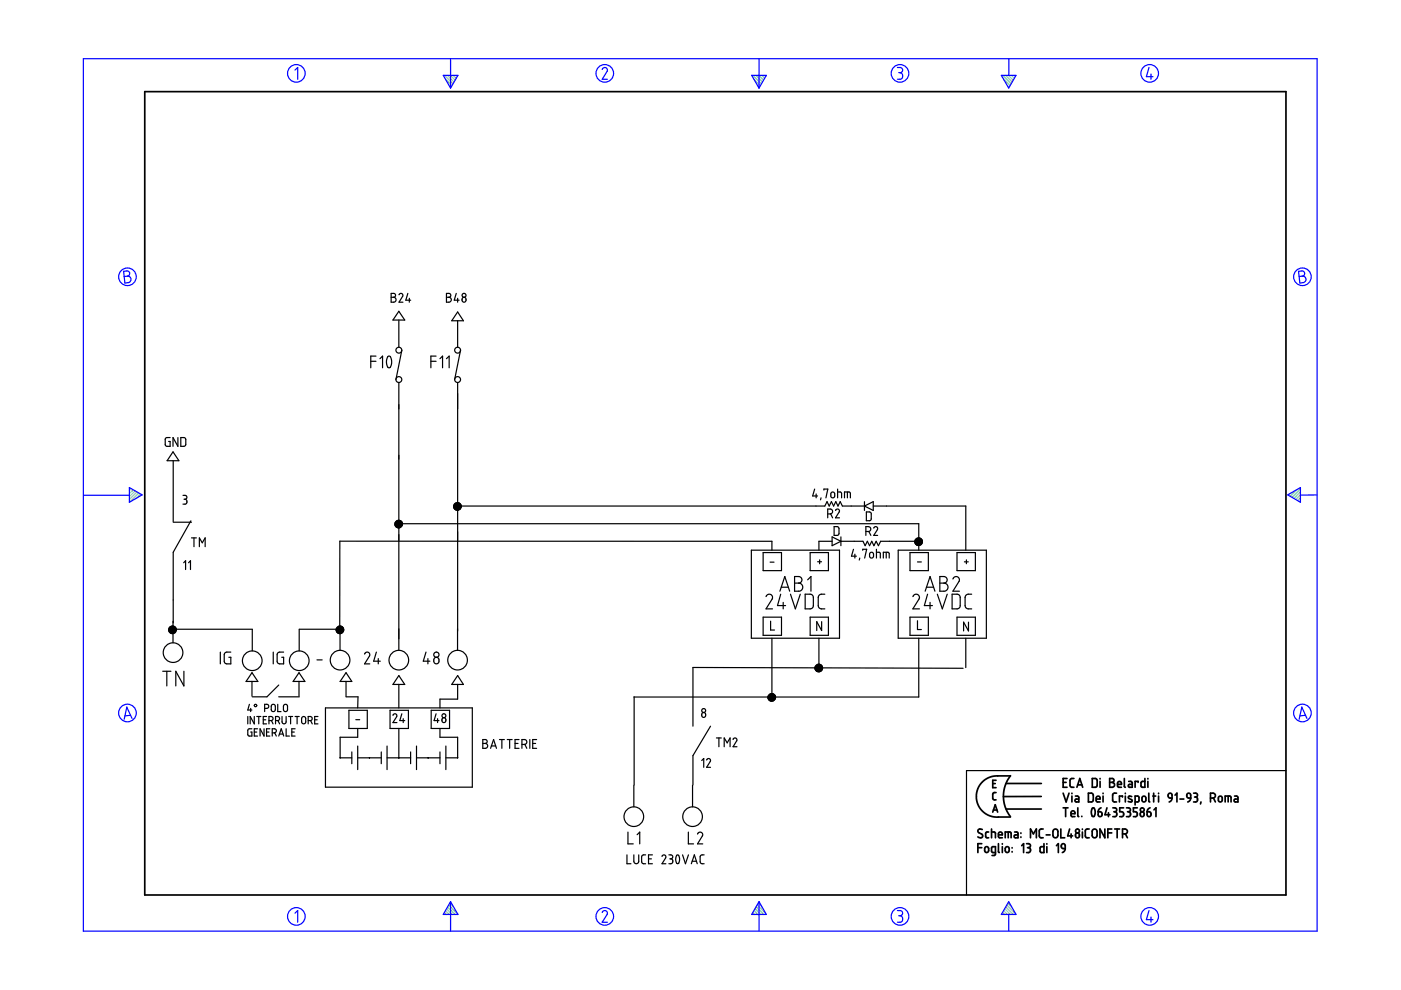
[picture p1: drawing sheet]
<svg xmlns="http://www.w3.org/2000/svg" width="297mm" height="210mm" viewBox="0 0 297 210" stroke-linecap="round" stroke-linejoin="round" font-family="sans-serif">
<g fill="none" stroke="#6c9" stroke-width=".25">
<path d="M94.2 16l1.8 1.8M94.5 16.8l1.3 1.4M94.8 16l1.5 1.4M95.3 18.3l.3 .3M95.5 16l1 1M96.1 16l.6 .6M96.7 16l.3 .2M159.6 16l1.8 1.8M159.9 16.8l1.3 1.4M160.3 16l1.4 1.4M160.7 18.3l.3 .3M160.9 16l1 1"/>
<path d="M161.5 16l.6 .6M162.1 16l.2 .2M212.6 16l1.8 1.8M212.8 16.8l1.3 1.4M213.2 16l1.4 1.4M213.7 18.3l.2 .3M213.8 16l1 1M214.4 16l.7 .6M215.1 16l.2 .2M27.5 103.4h-.1M27.9 103.6l-.5 .4M28.3 103.8l-.9 .9"/>
<path d="M28.7 104.1l-1.3 1.2M29 104.3l-1.6 1.6M29.4 104.5l-1.8 1.9M29.8 104.8l-.8 .8M273.4 104.7l-.3 .3M274.9 103.9l-1.4 1.3M275.7 103.6l-1.8 1.9M275.7 106.1l-.2 .3M275.7 105.5l-.6 .6M275.7 104.9l-1 1M275.7 104.2l-1.4 1.5M94 193.8v.1"/>
<path d="M94.2 193.5l.4 .4M94.4 193.1l.9 .8M94.7 192.7l1.2 1.2M94.9 192.3l1.6 1.6M95.1 191.9l1.9 1.9M95.4 191.5l.8 .8M159.4 193.8v.1M159.6 193.5l.4 .4M159.9 193.1l.8 .8M160.1 192.7l1.2 1.2M160.3 192.3l1.6 1.6M160.5 191.9l1.9 1.9"/>
<path d="M160.8 191.5l.8 .8M212.3 193.8v.1M212.6 193.5l.4 .4M212.8 193.1l.8 .8M213 192.7l1.2 1.2M213.2 192.3l1.6 1.6M213.5 191.9l1.8 1.9M213.7 191.5l.8 .8"/>
</g>
<g fill="none" stroke="#00f" stroke-width=".25">
<path d="M17.7 12.4h261.6v185h-261.6zM62.5 14.9l.6-.6v2.5M94 16h3.1l-1.6 2.7zM95.5 12.4v6.3M127.7 14.7l.5-.4 .5 .3v.5l-1 1.7h1.1M159.4 16h3.1l-1.6 2.7zM160.9 12.4v6.3M190.3 14.3h.7l.3 .3v.6l-.5 .2M190.5 15.4h.3M190.8 15.4l.5 .3v.7l-.3 .4h-.7M212.3 16h3.1l-1.5 2.7zM213.9 12.5v3.5"/>
<path d="M243.6 14.3l-.5 2h1.4M244 15.7v1.1M26.2 57.5l.9-.1 .3 .3 .1 .5-.5 .3 .5 .2 .3 .4-.1 .3-.3 .5-.9 .1zM27 58.5l-.7 .1M275.3 57.5l.9-.1 .3 .3 .1 .5-.5 .3 .5 .2 .3 .4-.1 .4-.2 .3-1 .2zM276.1 58.5l-.7 .1M17.8 105h9.6M27.4 103.4l2.7 1.5-2.7 1.6zM273 104.9l2.7-1.5v3.1zM279.3 104.9l-3.6 .1M27.7 151.7l-1.2 .1M28 152.3l-1.1-2.4-.6 2.6"/>
<path d="M276.8 151.7l-1.2 .1M277.1 152.3l-1.1-2.4-.6 2.6M62.5 193.6l.6-.5v2.4M95.5 191.2v6.2M95.5 191.2l1.6 2.7h-3.1zM127.7 193.5l.1-.3 .5-.1 .5 .4-.1 .4-1 1.6h1.1M160.9 191.2v6.2M160.9 191.2l1.6 2.7h-3.1zM190.3 193.1h.6l.4 .2v.5l-.5 .4M190.5 194.2h.3M190.8 194.2l.5 .3v.7l-.4 .3h-.6M213.9 191.2l1.5 2.7h-3.1z"/>
<path d="M213.9 193.9v3.5M243.6 193.1l-.5 1.9h1.4M244 194.4v1.1"/>
<circle cx="62.8" cy="15.6" r="1.87"/>
<circle cx="128.2" cy="15.6" r="1.87"/>
<circle cx="190.8" cy="15.6" r="1.87"/>
<circle cx="243.8" cy="15.6" r="1.87"/>
<circle cx="27" cy="58.7" r="1.87"/>
<circle cx="276.1" cy="58.7" r="1.87"/>
<circle cx="27" cy="151.2" r="1.87"/>
<circle cx="276.1" cy="151.2" r="1.87"/>
<circle cx="62.8" cy="194.3" r="1.87"/>
<circle cx="128.2" cy="194.3" r="1.87"/>
<circle cx="190.8" cy="194.3" r="1.87"/>
<circle cx="243.8" cy="194.3" r="1.87"/>
</g>
<g fill="none" stroke="#000" stroke-width=".36">
<path d="M30.7 19.4h241.9v170.4h-241.9zM207.3 179.7h.9M208.2 178.9h-.9v1.9M208.3 175.9l-.7-.1-.3 .5 1 .7v.4l-.2 .2-.8-.2M208.9 179.6l.4-.1 .3 .3v.7l-.3 .2h-.3l-.2-.2zM209.6 176.4h-.4l-.2 .3v.8l.2 .1h.4M210.2 176.4l.8 .1 .1 1.1M210.2 175.8v1.8M210.5 166.1h.5M210.5 172.2l.5-1.6 .5 1.6M210.6 171.7h.8M211.2 168h-.4l-.3 .3v1.1l.7 .2"/>
<path d="M211.2 165.4h-.7v1.6h.7M211.7 177h.8l-.1-.5-.4-.1-.2 .2-.1 .8 .2 .2h.6M211.7 178.9v1.7l.2 .2M212.5 178.9v.1M212.5 179.5v1.3M213.1 177.6v-1.2h1.1l.2 .2v1M213.3 179.6l.4-.1 .3 .3v.7l-.3 .2h-.3l-.3-.2zM213.3 166.1h7.5M213.3 171.5h7.5M213.8 176.4v1.2M214.2 164.5h-3.5l-.9 .3-.9 .5-.7 .6-.7 .9-.4 1-.1 1.1 .1 1.1 .4 .9 .7 1 .8 .6 .8 .5 .9 .2h3.5M214.2 164.5l-1 1.7-.5 2.2 .1 1.3 .3 1.3 1.1 2.1"/>
<path d="M214.6 179.7v.1M215.1 176.4h.5l.2 .3v.9h-.5a.31 .31 0 0 1-.3-.3 .31 .31 0 0 1 .3-.3h.5M216.5 176.6v.1M216.5 177.4v.1M216.6 179.3l.4-.4v1.9M217.7 178.9h.5l.3 .3-.1 .4-.3 .1M217.8 179.7h.3M218.1 179.7l.3 .3 .1 .5-.3 .2-.5 .1M218.5 177.6v-1.8l.6 1 .6-1v1.8M220.8 168.9h-8.1M221.2 175.8h-.6l-.3 .3 .1 1.3 .2 .2h.6M221.3 178.9v1.9l-.6-.1-.2-.2v-.8l.2-.2h.6"/>
<path d="M221.8 177h.8M222 178.9v.1M222 179.5v1.3M223.4 176l.4-.2 .4 .2 .1 1.1-.3 .5h-.4l-.3-.3-.1-1zM224 179.3l.4-.4v1.9M224.9 175.8v1.8h.8M225.1 179l.4-.1 .3 .2v.8h-.5l-.2-.2zM225.4 165.9h.6M225.4 168.2l.6 1.8 .7-1.8M225.4 171.3h1M225.8 179.9l-.1 .5-.5 .4M225.9 171.3v1.8"/>
<path d="M226.2 165.1h-.8v1.8h.8M226.8 175.8l-.4 1.4h1M227.1 172.5h.8l-.1-.5-.4-.1-.3 .2v.8l.2 .2h.6M227.1 176.8v.8M227.3 168.2v.1M227.3 168.8v1.2M227.7 165.1h-.6l-.2 .3v1.4l.3 .1h.5M228 168.8h.5l.2 .2v1h-.5a.31 .31 0 0 1-.3-.3 .31 .31 0 0 1 .3-.3h.5M228.1 176.8l.4-.2 .3 .2 .1 .5-.2 .2-.4 .1-.2-.1zM228.3 166.9l.6-1.8 .7 1.8M228.5 166.4h.9M228.5 171.3v1.7l.2 .1"/>
<path d="M229.4 173.1h.1M229.5 175.8v.1M229.5 176.4v1.2M230.8 168.2h.7l.3 .3v1.2l-.3 .3h-.7zM230.9 175.8h-.5l-.3 .3v1.3l.2 .2h.6M231.6 165.1h.7l.3 .2v1.3l-.2 .3h-.8zM231.6 171.4a.53 .53 0 0 1 .5 .2 .53 .53 0 0 1 .1 .5l-.1 .7a.34 .34 0 0 1-.4 .3 .34 .34 0 0 1-.3-.4v-.6zM231.7 176l.4-.2 .5 .3v1.1l-.3 .4h-.4l-.3-.3zM232.4 169.4h.8v-.3l-.2-.3-.5 .1-.1 .9 .2 .2h.6M232.8 172.1h.6l.2 .2 .1 .5-.2 .3h-.3l-.3-.1zM233.2 165.1v.1M233.2 165.7v1.2"/>
<path d="M233.4 171.3l-.4 .3-.2 .5M233.9 168.2v.1M233.9 168.8v1.2M234.3 175.8v1.8l-1.1-1.8v1.8M234.7 171.3l-.4 1.4h1M234.9 176.6h.8M235 172.3v.8M235.3 165.1h.6l.3 .3-.1 .4-.3 .1 .4 .1 .1 .3-.1 .4-.3 .2h-.6zM235.3 165.9h.5M235.7 175.8h-.8v1.8M235.9 171.3h.7l.1 .2 .1 .3-.4 .3M236.2 172.1h.2"/>
<path d="M236.3 175.8h1.1M236.4 172.1l.3 .2 .1 .5-.3 .3h-.6M236.7 168.2h-.5l-.3 .3v1.3l.3 .2h.5M236.9 175.8v1.8M236.9 166.3h.9l-.2-.5-.3-.1-.3 .1-.1 .9 .2 .2h.7M238 169v-.2h-.7v1.2M238 176.8l.9-.1 .1-.4-.1-.4-.9-.1v1.8M238.2 171.3h-.8v.8h.6l.2 .4-.1 .6h-.7M238.4 165.1v1.7l.2 .1M238.6 168.2v.1M238.6 168.8v1.2M238.6 176.8l.4 .8"/>
<path d="M238.8 171.3h.5l.3 .2v.4l-.3 .2M239.1 172.1h.2M239.3 172.1l.4 .3-.1 .5-.2 .2h-.6M239.3 165.7h.5l.3 .2v1h-.6a.31 .31 0 0 1-.3-.3 .31 .31 0 0 1 .3-.3h.6M239.9 168.9l-.2-.1a.29 .29 0 0 0-.4 .1 .29 .29 0 0 0 .1 .4l.5 .2a.33 .33 0 0 1 0 .5 .33 .33 0 0 1-.5 0l-.2-.1M240.7 170l.7-.1 .1-.9-.2-.2h-.6v1.9M241.1 171.3h-.8v.8h.6l.2 .3-.1 .7h-.7M241.3 165.9v-.2h-.6v1.2M241.9 172.3l.2-.2 .4 .2 .1 .5-.1 .2-.4 .1-.2-.1zM242.2 169l.2-.2 .4 .1 .2 .8-.2 .2-.4 .1-.3-.2zM242.7 165.1v1.8h-.6l-.2-.2 .1-.9 .2-.1h.5M243.2 172.1l.7 .2v.7l-.4 .1-.2-.1z"/>
<path d="M243.4 165.1v.1M243.4 165.7v1.2M243.6 168.2v1.6l.2 .2M243.8 171.3l-.4 .3-.2 .5M244.4 168.8h.6M244.6 168.2v1.8M244.7 171.7l.4-.4v1.8M245.6 168.2v.1M245.6 168.8v1.2M247.7 168.4l.3-.2 .4 .1 .1 .9-.7-.1zM248.5 169.2l-.2 .5-.4 .3M249.1 168.6l.4-.4v1.8"/>
<path d="M250.2 169.4h.8M251.7 168.3l.3-.1 .3 .1 .2 .9h-.6l-.2-.2zM252.5 169.2l-.2 .5-.5 .3M253.1 168.2l.7 .1 .1 .4-.4 .3M253.3 169h.2M253.5 169l.4 .2v.5l-.2 .3h-.6M254.6 170l-.1 .5M256.6 169.2l.9-.1 .2-.3-.1-.4-.4-.2h-.6v1.8M257.3 169.2l.4 .8M258.4 169l.2-.2 .4 .1 .1 .8-.1 .2-.4 .1-.3-.2zM259.8 170v-1.2l1.1 .1 .1 1.1M260.4 168.8v1.2"/>
<path d="M261.7 168.8h.6l.2 .3v.9h-.6a.31 .31 0 0 1-.3-.3 .31 .31 0 0 1 .3-.3h.6M211.1 180.8h-.6l-.3-.2 .1-1 .8-.1-.1 1.7-.2 .2h-.5M214.6 180.6v.1"/>
<circle cx="228.4" cy="176.2" r=".41"/>
<circle cx="242.2" cy="171.7" r=".42"/>
</g>
<g fill="none" stroke="#000" stroke-width=".25">
<path d="M78.6 76.6h1.1M79.7 75.5h-1.1v2.5M80.6 76.1l.5-.6v2.5M82.2 75.6l.5-.1 .3 .6v.9l-.2 .7a.44 .44 0 0 1-.5 .2 .44 .44 0 0 1-.3-.5l-.1-.9zM82.9 62.2h.7l.3 .3-.1 .4-.3 .1 .3 .1 .2 .3-.1 .4-.3 .3h-.7zM82.9 63h.6M84.6 68v5.6M84.6 66l1.2 1.9h-2.5zM84.6 62.5l.3-.3h.2l.3 .3-.8 1.6h.8M85.2 74.3l-1.3 6.2M86.5 62.2l-.5 1.4h1.1M86.8 63.2v.9"/>
<path d="M91.4 76.6h1.1M92.5 75.5h-1.1v2.5M93.3 76.1l.5-.6v2.5M94.7 62.2h.5l.3 .2v.4l-.3 .2 .4 .2 .1 .3-.4 .6h-.6zM94.7 63h.5M94.7 76.1l.5-.6v2.5M96.7 62.2l-.4 1.4h1M97 63.2v.9M97 68v5.6M97 66.1l1.3 1.9h-2.5zM97.6 74.3l-1.2 6.2M98.1 63.2l.3-.2 .3 .2 .1 .5-.2 .3-.3 .1-.3-.2v-.4z"/>
<path d="M36.1 92.8h-.8l-.2 .2-.1 1.3 .3 .3h.8v-1h-.3M36.7 95.8l1.2 1.9h-2.5zM36.7 97.8v12.8M37.7 92.8v1.8l-1-1.8v1.8M38.3 92.8h.8l.3 .2v1.2l-.3 .4h-.8zM84.6 81.1v56.8M97 81.1v52.7M36.7 110.7h3.9M38.8 105l.7 .2 .1 .3-.4 .4M38.9 119.3l.4-.4v1.9M39 105.9h.2M39.2 105.9l.4 .2v.5l-.2 .3h-.6"/>
<path d="M40 119.3l.4-.4v1.9M40.5 110.4l-3.8 6.7v15M40.6 114h1M41.1 114v1.9M42.3 115.9v-1.9l.6 1.1 .6-1.1v1.9M84.2 110.4l-.4 .4M84.3 110.3v.1M84.3 110.4l-.5 .5M84.5 110.4l-.8 .8M84.5 110.3l-.8 .8M84.6 111h110.2v5.6M84.7 110.3l-1 1"/>
<path d="M84.8 110.3l-1 1.1M84.9 110.4l-1.1 1.1M85 110.5l-1.1 1.1M85.1 110.6l-1.1 1.1 1.2-1.1M85.2 110.7l-1.1 1.1M85.3 111.4l-.5 .5M85.3 110.8l-1 1.1M85.3 110.9l-1 1M85.3 111.1l-.8 .8M85.3 111.3l-.6 .6M85.3 111l-.8 .9M96.2 107.3h.1"/>
<path d="M96.5 107.3l-.3 .3M96.5 106.7l-.2 .2M96.7 106.6l-.5 .5M96.9 106.6l-.7 .7M97 107.3l-.6 .6M97 106.6l-.8 .8M97 107.3h77.9l.4-.9 .5 .9 .5-.9 .4 .9 .5-.9 .5 .9 .4-.9 .5 .9h4.7M97.2 106.6l-1 .9M97.2 107.3l-.7 .7M97.3 106.6l-.7 .7M97.3 106.7l-1 1M97.4 107.3l-.8 .8"/>
<path d="M97.4 106.7l-.5 .6M97.5 106.7l-1.2 1.1M97.5 106.8l-.4 .5M97.6 106.8l-1.2 1.1M97.6 107.3l-.8 .8M97.6 107.8l-.1 .2M97.6 106.9l-.3 .4M97.7 107l-1.2 1.1M97.7 107.1l-.2 .2M97.7 107.1l-1 1M97.8 107.6l-.6 .6M97.8 107.5l-.7 .7"/>
<path d="M97.8 107.3l-.9 .9M97.8 107.2l-.1 .1M159.3 116.6h18.7v18.7h-18.7zM161.8 117.2h3.9v3.8h-3.9zM163.3 119.2h.8M163.7 116.6v-1.8l-91.6-.1-.1 19.2M171.8 117.2h3.8v3.8h-3.8zM172.7 103.7l-.4 1.5h1M173 104.7v.9M173.4 119.1h.8M173.8 118.7v.8M174.1 105.6l-.1 .4"/>
<path d="M174.7 103.9v-.2h.8l-.4 1.9M175.5 109h.6l.3-.3 .1-.3-.2-.4-.8-.1v1.9M176.1 108.9l.4 .9M176.2 104.5l.4-.2 .4 .3v.6l-.3 .4-.5-.3zM176.4 114.8h-2.8v1.8M176.4 113.8l1.9 1-1.9 .9zM176.8 111.7h.8l.3 .3v1.2l-.3 .3h-.8zM177.1 108.2l.3-.2 .3-.1 .3 .4-.9 1.5h.9M177.6 104.3l.7 .1 .1 1.2M177.6 103.7v1.9M178.3 113.8v1.9M178.3 114.8h4.7l.4 .9 .5-.9 .5 .9 .4-.9 .5 .9 .5-.9 .4 .9 .5-.9h8.1"/>
<path d="M179 105.6v-1.3l1.2 .1 .1 1.2M179.7 104.3v1.3M181 116.5l-.5 1.4h1.1M181.3 117.5v.8M182.3 118.3l-.1 .4M182.9 116.7v-.2h.8l-.4 1.8M183.3 107.3l1.8-.9v1.8zM183.3 106.4v1.8M183.6 112.7l.8-.1 .2-.4-.1-.3-.3-.2h-.6v1.8M183.7 108.5h.7l.3 .3v1.3l-.2 .3h-.8zM184.2 112.7l.4 .8M184.5 117.2l.4-.1 .3 .3v.6l-.3 .3h-.3l-.2-.3z"/>
<path d="M185.1 107.3h19.7v9.3M185.3 112l.3-.3 .4 .2v.4l-.7 1.2h.8M185.8 117.1l.8 .1v1.1M185.8 116.5v1.8M187.3 118.3v-1.2h1.1l.1 .3v.9M187.9 117.1v1.2M190.4 116.6h18.7v18.7h-18.7zM192.9 117.2h3.9v3.8h-3.9zM194.2 115.4l1.1-1.1-1.1 1.1M194.4 114.1l-.4 .4M194.5 119.1h.8M194.6 114.1l-.6 .6"/>
<path d="M194.7 114l-.7 .8M194.9 114l-.9 .9M194.9 114.1l-.9 .9M195 114.1l-1 1M195.1 114.1l-1.1 1.1M195.2 114.2l-1.1 1.1M195.4 115.3l-.2 .2M195.4 114.4l-1.1 1.1M195.5 114.8l-.9 .9M195.5 115.2l-.4 .4M195.5 115l-.7 .7M195.5 114.5l-1.1 1.1"/>
<path d="M195.5 114.5v.1M195.5 114.6l-1 1M195.6 115l-.7 .7M195.6 114.7l-1 .9M195.6 114.8l-.1 .1M195.6 114.9l-.1 .1M202.9 117.2h3.9v3.8h-3.9zM204.5 119.1h.8M204.9 118.7v.8M36 134.1l.7-.7h16.8v4.6M36.1 132.9l-.2 .2M36.3 132.8l-.5 .4"/>
<path d="M36.5 132.7l-.7 .7M36.6 132.7l-.8 .8M36.7 131.7v4.6M36.7 133.3l.3-.4-1.1 1.1M36.7 133.9l-.4 .4M36.7 133.6l-.6 .6M36.7 133.2l-.8 .8M36.7 133l-.9 .8M36.7 132.8l-.9 .9M36.8 132.8l-.1 .1M36.9 132.8l-1 1.1M36.9 132.8l-.2 .3"/>
<path d="M37.1 133l-.4 .5M37.2 133l-1.2 1.1M37.2 134l-.2 .2M37.3 133.1l-.6 .6M37.3 133.2l-1.1 1M37.3 133.2l-.6 .7M37.3 133.3l-1 1M37.4 133.6l-.8 .7M37.4 133.4l-1 .9M37.4 133.7l-.6 .6M37.4 133.5l-.9 .8M46.7 138.3v2.5"/>
<path d="M48.9 138.3h-.9l-.4 .3-.1 1.7 .4 .4 1 .1v-1.4h-.4M57.9 138.3v2.5M60.1 138.3h-1l-.3 .3v1.7l.4 .4 .9 .1v-1.4h-.4M67.2 139.9h1.1M71.9 132.8l-.6 .6M72.1 133.3v4.6M72.1 132.7l-.8 .9M72.2 132.7l-.9 .9M72.2 133.4h-8.8v4.6M72.3 132.8l-1 1M72.4 132.8l-1 1.1M72.5 132.8l-1.1 1.2"/>
<path d="M72.6 132.9l-1.2 1.1M72.6 132.9l-1.1 1.2M72.7 133l-1.1 1.2M72.7 133.1l-1.1 1.1M72.8 133.2l-1.1 1.1 1.1-1.1M72.8 133.8l-.4 .5M72.8 133.3l-1 1M72.9 133.4l-1 .9M72.9 133.7l-.6 .6M72.9 133.6l-.8 .7M72.9 133.5l-.9 .8M77.3 138.7l.4-.4 .6 .2 .1 .5-1.1 1.8h1.1"/>
<path d="M79.8 138.3l-.6 1.9h1.4M80.2 139.6v1.2M90.3 138.3l-.6 1.9h1.4M90.7 139.6v1.2M92.1 139.5l.5-.1 .4 .2 .1 .7-.3 .4h-.4l-.3-.2-.1-.7zM97 133.3v4.6M161.8 130.9h3.9v3.8h-3.9zM162.4 126.5l.6-.5h.4l.3 .3 .1 .6-1.4 2.2h1.4M163.4 131.7v1.9h.8M163.7 135.3v12.5M165.4 125.3l1-3.1 1 3.1M165.5 126l-.7 2.4h1.8"/>
<path d="M165.7 124.5h1.4M166.1 127.7v1.4M167.6 126l1 3.1 1.1-3.1M168.5 122.2l1 .1 .5 .4-.1 .7-.6 .2 .6 .2 .3 .6-.2 .7-.4 .2h-1.1zM168.5 123.6h.8M170.7 126h1.3l.4 .5v2l-.4 .6h-1.3zM171.2 122.9l.7-.7v3.1M171.8 130.9h3.8v3.8h-3.8zM173.6 135.3v6.2M174.2 131.8v1.9l-1-1.9v1.9M174.9 126h-.9l-.3 .2-.2 .4 .1 2.1 .4 .4h.9M192.9 130.9h3.9v3.8h-3.9z"/>
<path d="M193.5 126.5l.4-.4 .4-.1 .5 .2 .1 .4-1.4 2.5h1.4M194.5 131.6v1.9h.8M194.8 135.3v12.5h-60.4M196.2 125.3l1-3.1 1 3.1M196.4 124.5h1.5M196.7 126l-.7 2.4h1.7M197.2 127.7v1.4M198.7 126l1.1 3.1 1-3.1M199.3 122.2l1 .1 .5 .4-.1 .7-.6 .2 .6 .2 .3 .6-.2 .6-.4 .3h-1.1zM199.3 123.6h.8M201.9 126h1.2l.5 .5v2l-.5 .6h-1.2zM202 122.8l.3-.4 .4-.2 .4 .1 .3 .4v.5l-1.4 2.1h1.4"/>
<path d="M202.9 130.9h3.9v3.8h-3.9zM204.8 135.3v6.2M205.3 131.9v1.9l-1-1.9v1.9M206 126h-.9l-.3 .2-.2 .4 .1 2.1 .4 .4h.9M34.5 142.3h1.7M35.4 142.3v3.1M39 142.3v3.1l-1.7-3.1v3.1M52.5 151.9v1.6M52.9 149.3l-.4 1.2h.9M53.1 150.2v.7M53.4 154.5h-.6l-.3 .3v1l.2 .2 .7 .1v-.9h-.3M53.4 142.6l1.3 1.9h-2.5z"/>
<path d="M53.4 144.5v3.1M53.9 151.9v1.6l-.9-1.6v1.6M53.9 155.2h.5M54.4 151.9h.9M54.6 154.5h-.7v1.6h.7M54.9 151.9v1.6M55.8 152.6h.5M56 154.5v1.6l-.9-1.6v1.6M56.1 150.2l.7-.1 .2-.3-.1-.3-.8-.2v1.6M56.5 151.9h-.7v1.6h.7M56.5 155.2h.5M57 152.8l.7-.1 .2-.3-.1-.3-.3-.2h-.5v1.6"/>
<path d="M57.2 154.5h-.7v1.6h.7M57.6 152.8l.3 .7M57.7 149.4h.4l.3 .2v.9l-.3 .4h-.3l-.3-.3v-.9zM57.7 155.4l.8-.1 .1-.4-.2-.3-.7-.1v1.6M58.2 155.4l.4 .7M58.4 152.8l.7-.1 .2-.3-.1-.4-.8-.1v1.6M58.9 149.3v1.6h.7M58.9 152.8l.4 .7M59.1 145.2l-2.5 2.5h-3.1M59.1 147.7h4.4M59.1 156.1l.5-1.6 .6 1.6M59.2 155.6h.8"/>
<path d="M59.8 151.9v1.3l.4 .3 .5-.4v-1.2M60.2 149.5l.4-.2 .3 .3 .1 .9-.3 .4h-.3l-.3-.3zM60.7 154.5v1.6h.7M61.2 151.9h.8M61.6 151.9v1.6M61.9 155.2h.5M62.6 151.9h.8M62.6 154.5h-.7v1.6h.7M63 151.9v1.6M63.4 142.6l1.2 1.9h-2.5zM63.4 144.5v3.1M64.1 152l.3-.1 .4 .3v.9l-.3 .4-.4-.1-.1-.2z"/>
<path d="M65.3 152.8l.7-.1 .2-.3-.1-.4-.8-.1v1.6M65.8 152.8l.4 .7M66.7 152.6h.5M67.4 151.9h-.7v1.6h.7M69 150.1h31.1v16.8h-31.1zM73.4 142.6l1.2 1.9h-2.5zM73.4 144.5v3.2M73.4 147.7h2.5l-.1 2.4M74 150.6h3.9v3.9h-3.9zM74.6 159.4v2.5M75.4 152.6h.9M75.8 154.5v1.8h-3.7v4.4"/>
<path d="M75.8 158.2v5M80.8 159.4v2.5M82.1 158.2v5M82.7 150.6h3.9v3.9h-3.9zM83.3 151.7l.2-.3 .3-.1 .4 .5-.9 1.4h.9M84.6 145.1v5M84.6 154.5v6.2M84.6 143.2l1.2 1.9h-2.5zM85.2 151.3l-.4 1.5h1M85.5 152.4v.8M87.1 159.4v2.5M88.3 158.2v5"/>
<path d="M91.4 150.6h3.9v3.9h-3.9zM92.5 151.3l-.5 1.5h1.1M92.8 152.4v.8M93.3 154.5v1.8h3.7v4.4M93.3 159.4v2.5M93.8 152.3l.2-.1 .4 .1 .1 .6-.1 .2-.4 .1-.2-.2zM94.5 158.2v5M97 145.1v3.1h-3.7v1.9M97 143.2l1.3 1.9h-2.5zM102.4 156.8h.6l.3 .3-.1 .4-.3 .1 .4 .2 .1 .3v.3l-.4 .2-.6 .1zM102.4 157.6h.5M104 158.7l.6-1.9 .7 1.9"/>
<path d="M104.2 158.2h.9M105.9 156.8h1M106.4 156.8v1.9M107.5 156.8h1.1M108.1 156.8v1.9M109.2 157.6h.6M110 156.8h-.8v1.9h.8M110.7 157.8h.8l.2-.4-.1-.4-.3-.2h-.6v1.9M111.3 157.8l.4 .9M112.3 156.8v1.9M112.9 157.6h.7M113.8 156.8h-.9v1.9h.9"/>
<path d="M134.5 147.7v18.7M148.9 151.2l.3-.1 .3 .1 .1 .6-.1 .2-.4 .1-.3-.2zM150.6 154l-3.7 6.2v6.2M151.9 156.5h1M152.4 156.5v1.8M153.5 158.3v-1.8l.7 1 .6-1v1.8M155.4 156.8l.4-.3 .4 .2 .1 .3-.9 1.3h.9M163.2 147.7l-.3 .4M163.3 147.1l-.4 .5M163.4 147.1l-.6 .6M163.6 147.1l-.8 .8M163.7 147.7l-.7 .7"/>
<path d="M163.7 147.1l-.9 .9M163.8 147.7l-.7 .8M163.9 147.1l-1 1M164 147.1l-1.1 1.2 .6-.6M164 147.2l-.6 .5M164.1 147.2l-.5 .5M164.1 147.3l-1.1 1.1M164.2 147.3l-.4 .4M164.3 147.4l-1.1 1.1M164.3 147.4l-.3 .3M164.3 148.2l-.4 .4M164.3 147.9l-.7 .8"/>
<path d="M164.3 147.6l-.9 1M164.4 147.5l-1.1 1.1 .8-.9M164.4 148.1l-.6 .5M164.4 147.7l-.1 .1M164.4 147.7l-1 1M164.4 147.6l-.1 .1M164.4 147.8l-.8 .9M164.4 147.9l-.1 .1M173 141.5l-.2 .3M173.4 140.9l-.6 .5M173.5 140.8l-.7 .7M173.6 140.8l-.8 .9"/>
<path d="M173.7 142l-.4 .4M173.7 141.7l-.6 .6M173.7 141.5l-.7 .7M173.7 142.1l-.3 .3M173.7 141.9l-.5 .4M173.7 141.5l.4-.5-1.1 1.2M173.7 140.8l-.7 .7M173.8 140.9l-1 1M173.9 140.9l-1.1 1M173.9 141.5l-.2 .3M174 140.9l-1.1 1.2 .8-.8M174 141l-.3 .3"/>
<path d="M174.2 141.1l-1.1 1.2M174.2 141.2l-.3 .3M174.2 142.1l-.1 .2M174.3 141.3l-.2 .2M174.3 141.3l-.6 .7M174.3 141.9l-.4 .5M174.4 141.5l-1 .9M174.4 141.4l-.7 .7M174.4 141.7l-.7 .7M174.4 141.7l-.8 .7M204.2 141.7l-57.3-.2v12.5M72.1 160.7h2.5"/>
<path d="M75.8 160.7h5M78.3 160.7h.1M82.1 160.7h5M88.3 160.7h5M90.8 160.7h.1M94.5 160.7h2.5M133.1 176.4v2.5h1.2M134.4 166.5v4.6M135.1 177l.5-.6v2.5M145.9 176.4v2.5h1.1M146.8 166.5v4.6M147.9 176.8l.5-.4 .5 .3 .1 .4-1.1 1.8h1.1"/>
<path d="M148.8 161.2l.4-.4v1.9M149.8 161.1l.4-.3 .4 .2v.4l-.8 1.3h.8M272.6 163.4h-67.7v26.4M132.9 181.3v1.8h.9M134.4 181.3v1.4l.1 .3 .4 .1 .5-.3v-1.5M136.9 181.3h-.6l-.3 .4 .1 1.2 .3 .2h.5M137.5 182.1h.6M138.3 181.3h-.8v1.8h.8M140.4 181.6l.4-.3 .4 .2-.1 .4-.7 1.2h.8M141.8 181.3h.5l.3 .2v.4l-.4 .2M142 182.1h.2M142.2 182.1l.4 .2v.6l-.3 .2h-.5"/>
<path d="M143.5 181.4a.53 .53 0 0 1 .5 .1 .53 .53 0 0 1 .1 .6l-.1 .7a.37 .37 0 0 1-.5 .3 .37 .37 0 0 1-.2-.5v-.7zM144.7 181.3l.6 1.8 .7-1.8M146.6 183.1l.6-1.8 .6 1.8M146.7 182.6h1M149.3 181.3h-.6l-.3 .4 .1 1.2 .3 .2h.5"/>
<circle cx="84.6" cy="74.2" r=".62"/>
<circle cx="97" cy="74.2" r=".62"/>
<circle cx="98.4" cy="62.6" r=".42"/>
<circle cx="84.6" cy="80.5" r=".62"/>
<circle cx="97" cy="80.5" r=".62"/>
<circle cx="84.5" cy="111.1" r=".8"/>
<circle cx="97" cy="107.4" r=".8"/>
<circle cx="194.8" cy="114.9" r=".8"/>
<circle cx="36.6" cy="133.5" r=".8"/>
<circle cx="36.7" cy="138.4" r="2.08"/>
<circle cx="72.1" cy="133.5" r=".8"/>
<circle cx="72.1" cy="140" r="2.08"/>
<circle cx="84.6" cy="140" r="2.08"/>
<circle cx="92.5" cy="138.8" r=".55"/>
<circle cx="97" cy="140" r="2.08"/>
<circle cx="53.5" cy="140.1" r="2.08"/>
<circle cx="54.2" cy="149.6" r=".26"/>
<circle cx="63.4" cy="140.1" r="2.08"/>
<circle cx="94.1" cy="151.8" r=".41"/>
<circle cx="149.2" cy="150.7" r=".41"/>
<circle cx="163.6" cy="147.9" r=".8"/>
<circle cx="173.6" cy="141.6" r=".8"/>
<circle cx="134.4" cy="173.2" r="2.08"/>
<circle cx="146.8" cy="173.2" r="2.08"/>
</g>
</svg>
